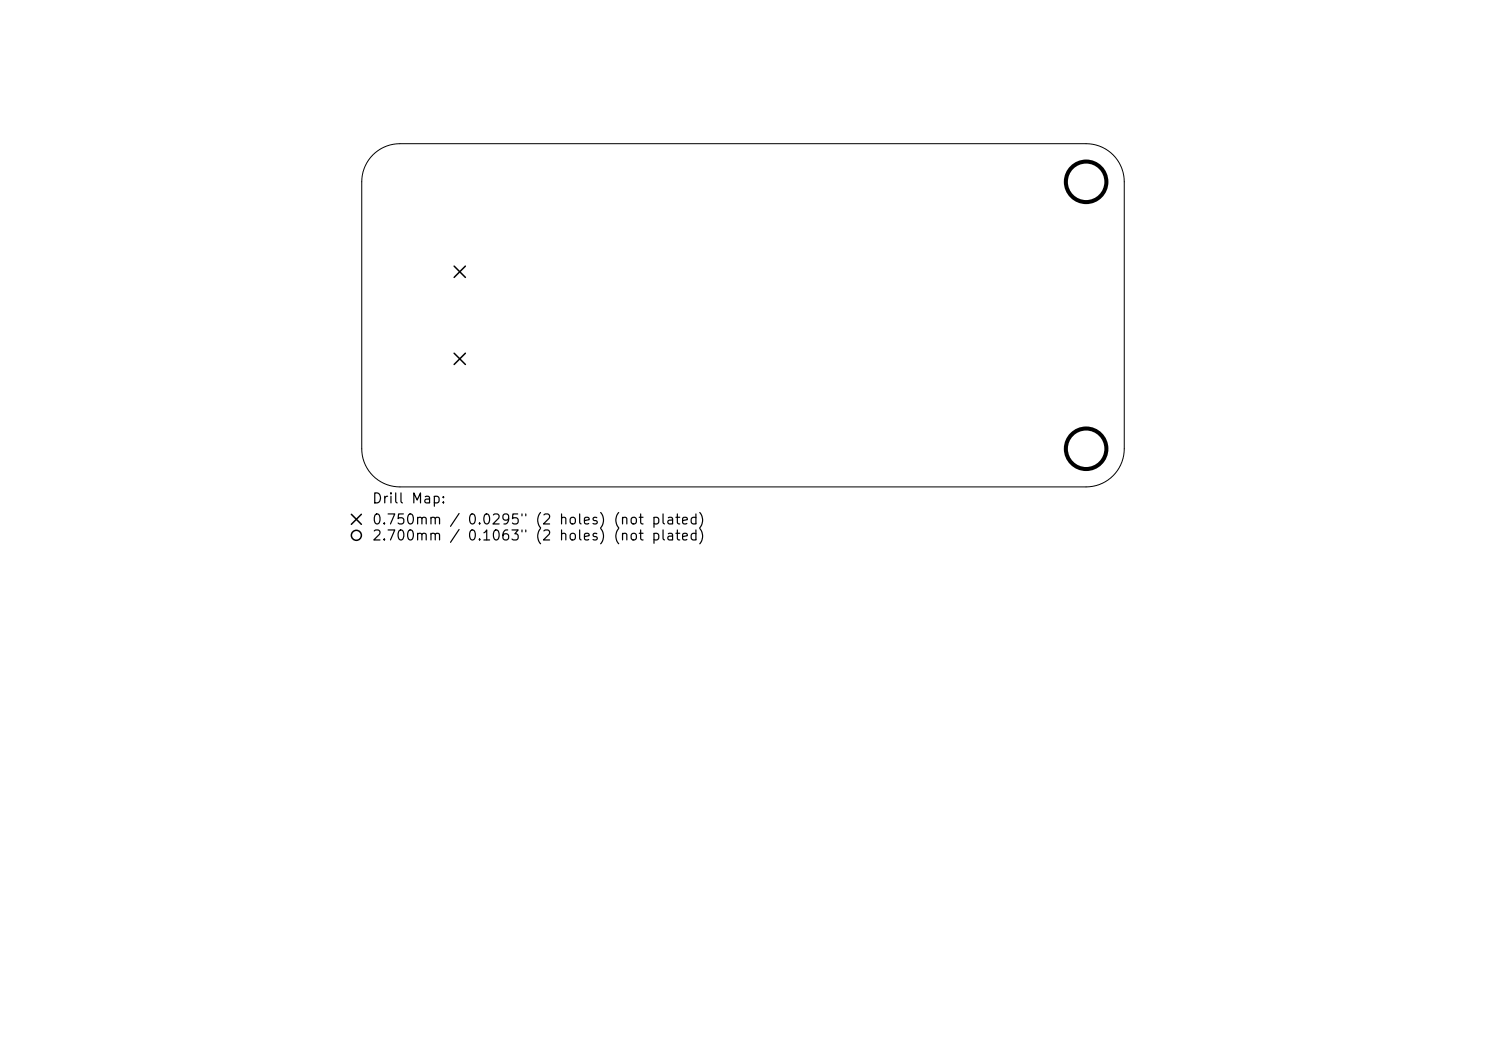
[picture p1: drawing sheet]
<svg xmlns="http://www.w3.org/2000/svg" width="297mm" height="210mm" viewBox="0 0 297 210" stroke-linecap="round" stroke-linejoin="round" font-family="sans-serif">
<defs><g id="words">
<g font-size="2">
<text x="74.2" y="101.1">Drill Map:</text>
<text x="74.2" y="105.3">0.750mm / 0.0295&quot; (2 holes) (not plated)</text>
<text x="74.2" y="108.5">2.700mm / 0.1063&quot; (2 holes) (not plated)</text>
</g>
</g></defs>
<path d="M74.5 30.9a7.6 7.6 0 0 1 5.4-2.2h137.2a7.6 7.6 0 0 1 7.6 7.6v53.4a7.6 7.6 0 0 1-7.6 7.6h-137.2a7.6 7.6 0 0 1-7.6-7.6v-53.4a7.6 7.6 0 0 1 2.2-5.4z" fill="none" stroke="#000" stroke-width=".2"/>
<g fill="none" stroke="#000" stroke-width=".3">
<path d="M90.8 53.2l2.2 2.2M93 53.2l-2.2 2.2M90.8 70.6l2.2 2.2M93 70.6l-2.2 2.2M70.2 102.8l2 2M72.2 102.8l-2 2"/>
<circle cx="71.2" cy="107" r="1"/>
</g>
<g fill="none" stroke="#000" stroke-width=".81">
<circle cx="217.1" cy="36.3" r="4"/>
<circle cx="217.1" cy="89.7" r="4"/>
</g>
<use href="#words"/>
</svg>
